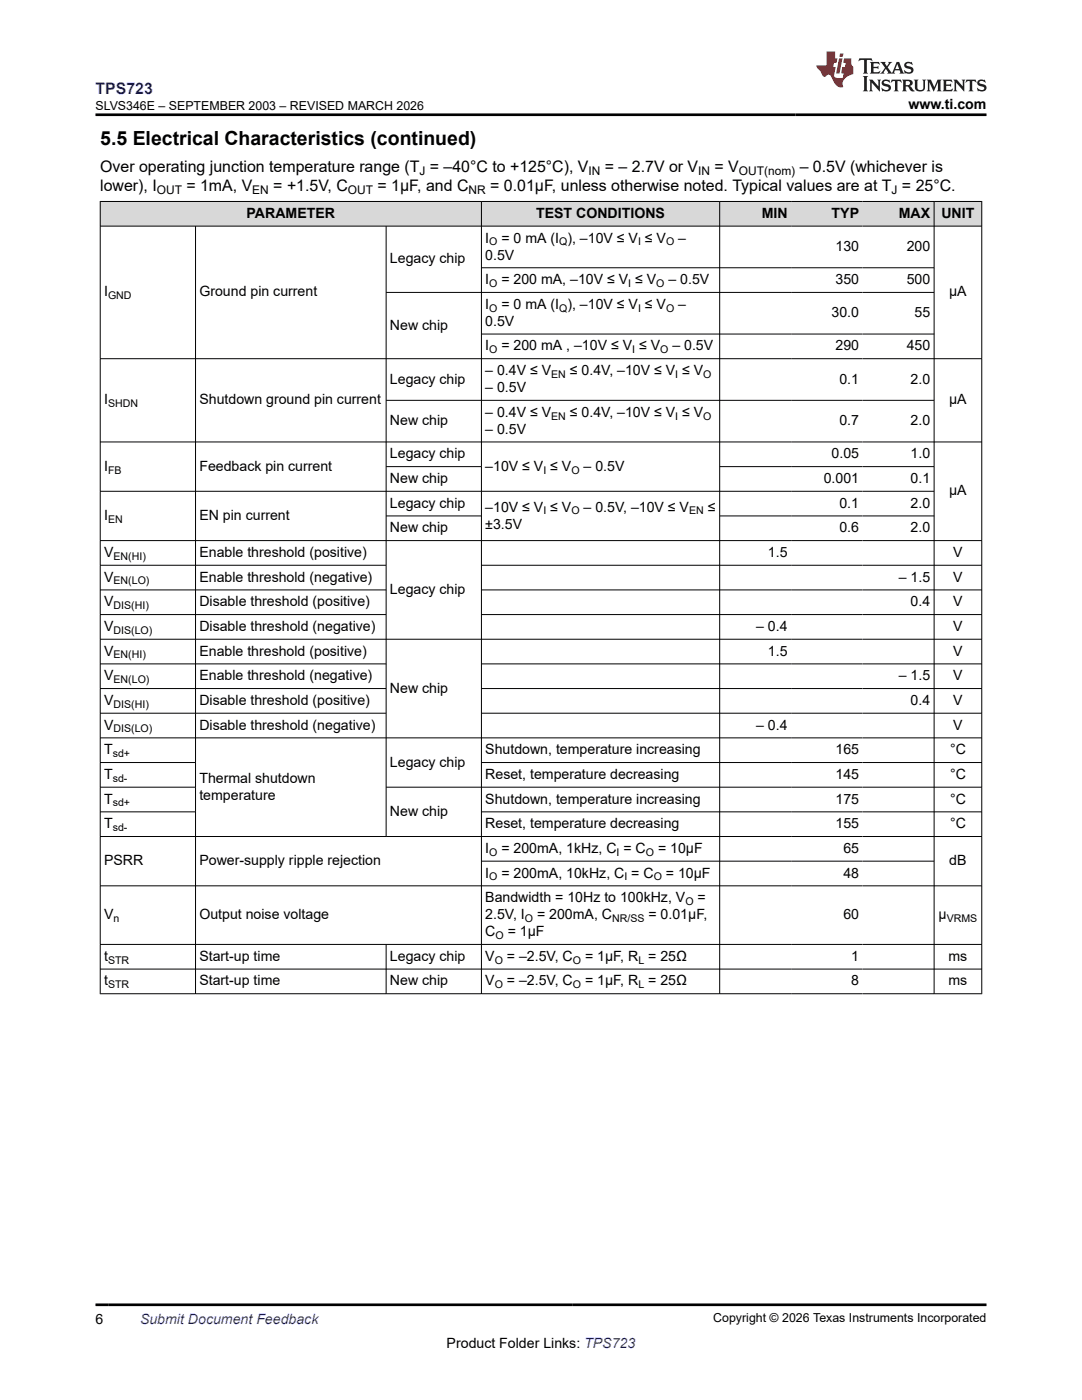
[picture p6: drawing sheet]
<svg xmlns="http://www.w3.org/2000/svg" width="216mm" height="279mm" viewBox="0 0 216 279" stroke-linecap="round" stroke-linejoin="round" font-family="sans-serif">
<defs><g id="words">
<text font-size="3.9" x="20" y="28.8">5.5 Electrical Characteristics (continued)</text>
<text font-size="3.2" fill="#00f" x="19.1" y="18.7">TPS723</text>
<g font-size="3.2">
<text x="20" y="34.3">Over operating junction temperature range (T = –40°C to +125°C), V</text>
<text x="120.7" y="34.3">= – 2.7V or V</text>
<text x="142.6" y="34.3">= V</text>
<text x="159.6" y="34.3">– 0.5V (whichever is</text>
<text x="20" y="38.1">lower), I</text>
<text x="37.2" y="38.1">= 1mA, V</text>
<text x="54.5" y="38.1">= +1.5V, C</text>
<text x="75.3" y="38.1">= 1μF, and C</text>
<text x="97.8" y="38.1">= 0.01μF, unless otherwise noted. Typical values are at T = 25°C.</text>
</g>
<g font-size="2.8">
<text x="181.3" y="21.8">www.ti.com</text>
<text x="49.2" y="43.5">PARAMETER</text>
<text x="107" y="43.5">TEST CONDITIONS</text>
<text x="152" y="43.5">MIN</text>
<text x="165.9" y="43.5">TYP</text>
<text x="179.4" y="43.5">MAX</text>
<text x="187.9" y="43.5">UNIT</text>
<text x="77.8" y="52.6">Legacy chip</text>
<text x="96.8" y="48.4">I</text>
<text x="96.8" y="51.8">0.5V</text>
<text x="100" y="48.4">= 0 mA (I ), –10V ≤ V ≤ V</text>
<text x="135.3" y="48.4">–</text>
<text x="166.7" y="50.1">130</text>
<text x="180.9" y="50.1">200</text>
<text x="20.8" y="59.2">I</text>
<text x="39.8" y="59.2">Ground pin current</text>
<text x="96.8" y="56.7">I</text>
<text x="100" y="56.7">= 200 mA, –10V ≤ V ≤ V</text>
<text x="133.4" y="56.7">– 0.5V</text>
<text x="166.7" y="56.7">350</text>
<text x="180.9" y="56.7">500</text>
<text x="189.4" y="59.2">µA</text>
<text x="77.8" y="65.8">New chip</text>
<text x="96.8" y="61.6">I</text>
<text x="96.8" y="65">0.5V</text>
<text x="100" y="61.6">= 0 mA (I ), –10V ≤ V ≤ V</text>
<text x="135.3" y="61.6">–</text>
<text x="165.9" y="63.3">30.0</text>
<text x="182.5" y="63.3">55</text>
<text x="96.8" y="69.9">I</text>
<text x="100" y="69.9">= 200 mA , –10V ≤ V ≤ V</text>
<text x="134.2" y="69.9">– 0.5V</text>
<text x="166.7" y="69.9">290</text>
<text x="180.9" y="69.9">450</text>
<text x="77.8" y="76.6">Legacy chip</text>
<text x="96.8" y="74.9">– 0.4V ≤ V</text>
<text x="113.7" y="74.9">≤ 0.4V, –10V ≤ V ≤ V</text>
<text x="167.5" y="76.6">0.1</text>
<text x="181.7" y="76.6">2.0</text>
<text x="20.8" y="80.7">I</text>
<text x="39.8" y="80.7">Shutdown ground pin current</text>
<text x="96.8" y="83.2">– 0.4V ≤ V</text>
<text x="96.8" y="78.2">– 0.5V</text>
<text x="113.7" y="83.2">≤ 0.4V, –10V ≤ V ≤ V</text>
<text x="189.4" y="80.7">µA</text>
<text x="77.8" y="84.9">New chip</text>
<text x="96.8" y="86.6">– 0.5V</text>
<text x="167.5" y="84.9">0.7</text>
<text x="181.7" y="84.9">2.0</text>
<text x="20.8" y="93.9">I</text>
<text x="39.8" y="93.9">Feedback pin current</text>
<text x="77.8" y="91.5">Legacy chip</text>
<text x="96.8" y="93.9">–10V ≤ V ≤ V</text>
<text x="116.4" y="93.9">– 0.5V</text>
<text x="165.9" y="91.5">0.05</text>
<text x="181.7" y="91.5">1.0</text>
<text x="77.8" y="96.4">New chip</text>
<text x="77.8" y="101.3">Legacy chip</text>
<text x="164.4" y="96.4">0.001</text>
<text x="167.5" y="101.3">0.1</text>
<text x="181.7" y="96.4">0.1</text>
<text x="181.7" y="101.3">2.0</text>
<text x="189.4" y="98.9">µA</text>
<text x="20.8" y="103.8">I</text>
<text x="39.8" y="103.8">EN pin current</text>
<text x="77.8" y="106.2">New chip</text>
<text x="96.8" y="105.5">±3.5V</text>
<text x="96.8" y="102.1">–10V ≤ V ≤ V</text>
<text x="116.4" y="102.1">– 0.5V, –10V ≤ V</text>
<text x="141.2" y="102.1">≤</text>
<text x="167.5" y="106.2">0.6</text>
<text x="181.7" y="106.2">2.0</text>
<text x="20.8" y="111.2">V</text>
<text x="39.8" y="111.2">Enable threshold (positive)</text>
<text x="153.2" y="111.2">1.5</text>
<text x="190.2" y="111.2">V</text>
<text x="20.8" y="116.1">V</text>
<text x="39.8" y="116.1">Enable threshold (negative)</text>
<text x="77.8" y="118.5">Legacy chip</text>
<text x="179.3" y="116.1">– 1.5</text>
<text x="190.2" y="116.1">V</text>
<text x="20.8" y="121">V</text>
<text x="20.8" y="125.9">V</text>
<text x="39.8" y="121">Disable threshold (positive)</text>
<text x="39.8" y="125.9">Disable threshold (negative)</text>
<text x="150.9" y="125.9">– 0.4</text>
<text x="181.7" y="121">0.4</text>
<text x="190.2" y="121">V</text>
<text x="190.2" y="125.9">V</text>
<text x="20.8" y="130.8">V</text>
<text x="39.8" y="130.8">Enable threshold (positive)</text>
<text x="153.2" y="130.8">1.5</text>
<text x="190.2" y="130.8">V</text>
<text x="20.8" y="135.8">V</text>
<text x="39.8" y="135.8">Enable threshold (negative)</text>
<text x="179.3" y="135.8">– 1.5</text>
<text x="190.2" y="135.8">V</text>
<text x="20.8" y="140.7">V</text>
<text x="39.8" y="140.7">Disable threshold (positive)</text>
<text x="77.8" y="138.2">New chip</text>
<text x="181.7" y="140.7">0.4</text>
<text x="190.2" y="140.7">V</text>
<text x="20.8" y="145.6">V</text>
<text x="39.8" y="145.6">Disable threshold (negative)</text>
<text x="150.9" y="145.6">– 0.4</text>
<text x="190.2" y="145.6">V</text>
<text x="20.8" y="150.5">T</text>
<text x="20.8" y="155.5">T</text>
<text x="77.8" y="153">Legacy chip</text>
<text x="96.8" y="150.5">Shutdown, temperature increasing</text>
<text x="96.8" y="155.5">Reset, temperature decreasing</text>
<text x="166.7" y="150.5">165</text>
<text x="166.7" y="155.5">145</text>
<text x="189.6" y="150.5">°C</text>
<text x="189.6" y="155.5">°C</text>
<text x="20.8" y="160.4">T</text>
<text x="39.8" y="156.2">Thermal shutdown</text>
<text x="39.8" y="159.6">temperature</text>
<text x="96.8" y="160.4">Shutdown, temperature increasing</text>
<text x="166.7" y="160.4">175</text>
<text x="189.6" y="160.4">°C</text>
<text x="20.8" y="165.3">T</text>
<text x="77.8" y="162.8">New chip</text>
<text x="96.8" y="165.3">Reset, temperature decreasing</text>
<text x="166.7" y="165.3">155</text>
<text x="189.6" y="165.3">°C</text>
<text x="20.8" y="172.7">PSRR</text>
<text x="39.8" y="172.7">Power-supply ripple rejection</text>
<text x="96.8" y="170.2">I</text>
<text x="100" y="170.2">= 200mA, 1kHz, C = C</text>
<text x="131.3" y="170.2">= 10μF</text>
<text x="168.3" y="170.2">65</text>
<text x="189.4" y="172.7">dB</text>
<text x="96.8" y="175.1">I</text>
<text x="100" y="175.1">= 200mA, 10kHz, C = C</text>
<text x="132.9" y="175.1">= 10μF</text>
<text x="168.3" y="175.1">48</text>
<text x="20.8" y="183.4">V</text>
<text x="39.8" y="183.4">Output noise voltage</text>
<text x="96.8" y="180.1">Bandwidth = 10Hz to 100kHz, V</text>
<text x="96.8" y="183.4">2.5V, I</text>
<text x="107.2" y="183.4">= 200mA, C</text>
<text x="129.4" y="183.4">= 0.01µF,</text>
<text x="139.2" y="180.1">=</text>
<text x="168.3" y="183.4">60</text>
<text x="187.3" y="183.4">µ</text>
<text x="20.8" y="191.8">t</text>
<text x="39.8" y="191.8">Start-up time</text>
<text x="77.8" y="191.8">Legacy chip</text>
<text x="96.8" y="186.8">C</text>
<text x="96.8" y="191.8">V</text>
<text x="101.1" y="191.8">= –2.5V, C</text>
<text x="101.3" y="186.8">= 1µF</text>
<text x="116.7" y="191.8">= 1μF, R = 25Ω</text>
<text x="169.9" y="191.8">1</text>
<text x="189.3" y="191.8">ms</text>
<text x="20.8" y="196.7">t</text>
<text x="39.8" y="196.7">Start-up time</text>
<text x="77.8" y="196.7">New chip</text>
<text x="96.8" y="196.7">V</text>
<text x="101.1" y="196.7">= –2.5V, C</text>
<text x="116.7" y="196.7">= 1μF, R = 25Ω</text>
<text x="169.9" y="196.7">8</text>
<text x="189.3" y="196.7">ms</text>
<text x="19.1" y="264.2">6</text>
<text x="89.1" y="269">Product Folder Links: TPS723</text>
</g>
<text font-size="2.8" fill="#00f" x="27.9" y="264.2">Submit Document Feedback</text>
<g font-size="2.5">
<text x="19.1" y="21.9">SLVS346E – SEPTEMBER 2003 – REVISED MARCH 2026</text>
<text x="142.3" y="263.9">Copyright © 2026 Texas Instruments Incorporated</text>
</g>
<g font-size="2.4">
<text x="83.7" y="34.9">J</text>
<text x="117.4" y="34.9">IN</text>
<text x="139.3" y="34.9">IN</text>
<text x="147.4" y="34.9">OUT(nom)</text>
<text x="31.3" y="38.7">OUT</text>
<text x="50.3" y="38.7">EN</text>
<text x="69.4" y="38.7">OUT</text>
<text x="93.5" y="38.7">NR</text>
<text x="177.9" y="38.7">J</text>
</g>
<g font-size="2.1">
<text x="97.6" y="49">O</text>
<text x="111.6" y="49">Q</text>
<text x="127.3" y="49">I</text>
<text x="132.9" y="49">O</text>
<text x="21.6" y="59.7">GND</text>
<text x="97.6" y="57.3">O</text>
<text x="125.4" y="57.3">I</text>
<text x="131" y="57.3">O</text>
<text x="97.6" y="62.2">O</text>
<text x="111.6" y="62.2">Q</text>
<text x="127.3" y="62.2">I</text>
<text x="132.9" y="62.2">O</text>
<text x="97.6" y="70.5">O</text>
<text x="126.1" y="70.5">I</text>
<text x="131.7" y="70.5">O</text>
<text x="110" y="75.4">EN</text>
<text x="134.8" y="75.4">I</text>
<text x="140.3" y="75.4">O</text>
<text x="21.6" y="81.3">SHDN</text>
<text x="110" y="83.7">EN</text>
<text x="134.8" y="83.7">I</text>
<text x="140.3" y="83.7">O</text>
<text x="21.6" y="94.5">FB</text>
<text x="108.4" y="94.5">I</text>
<text x="114" y="94.5">O</text>
<text x="21.6" y="104.3">EN</text>
<text x="108.4" y="102.7">I</text>
<text x="114" y="102.7">O</text>
<text x="137.5" y="102.7">EN</text>
<text x="22.6" y="111.7">EN(HI)</text>
<text x="22.6" y="116.6">EN(LO)</text>
<text x="22.6" y="121.6">DIS(HI)</text>
<text x="22.6" y="126.5">DIS(LO)</text>
<text x="22.6" y="131.4">EN(HI)</text>
<text x="22.6" y="136.3">EN(LO)</text>
<text x="22.6" y="141.3">DIS(HI)</text>
<text x="22.6" y="146.2">DIS(LO)</text>
<text x="22.5" y="151.1">sd+</text>
<text x="22.5" y="156">sd-</text>
<text x="22.5" y="160.9">sd+</text>
<text x="22.5" y="165.9">sd-</text>
<text x="97.6" y="170.8">O</text>
<text x="123" y="170.8">I</text>
<text x="128.9" y="170.8">O</text>
<text x="97.6" y="175.7">O</text>
<text x="124.6" y="175.7">I</text>
<text x="130.4" y="175.7">O</text>
<text x="22.6" y="184">n</text>
<text x="104.7" y="184">O</text>
<text x="122.1" y="184">NR/SS</text>
<text x="136.8" y="180.6">O</text>
<text x="188.9" y="184">VRMS</text>
<text x="98.9" y="187.4">O</text>
<text x="21.6" y="192.3">STR</text>
<text x="21.6" y="197.2">STR</text>
<text x="98.7" y="192.3">O</text>
<text x="98.7" y="197.2">O</text>
<text x="114.3" y="192.3">O</text>
<text x="114.3" y="197.2">O</text>
<text x="127.4" y="192.3">L</text>
<text x="127.4" y="197.2">L</text>
</g>
</g></defs>
<g fill="#d8d8d8">
<path d="M20 40.2h175.9v4.9h-175.9z" fill-rule="evenodd"/>
<path d="M20.1 40.3h75.9v4.8h-75.9z" fill-rule="evenodd"/>
<path d="M96.1 40.3h47.4v4.8h-47.4z" fill-rule="evenodd"/>
<path d="M143.7 40.3h14.2v4.8h-14.2z" fill-rule="evenodd"/>
<path d="M157.9 40.3h14.2v4.8h-14.2z" fill-rule="evenodd"/>
<path d="M172.1 40.3h14.2v4.8h-14.2z" fill-rule="evenodd"/>
<path d="M186.5 40.3h9.3v4.8h-9.3z" fill-rule="evenodd"/>
</g>
<g fill="none" stroke="#000" stroke-width=".2">
<path d="M19.9 40.2h176.1M19.9 45.1h176.1M20 40.1v158.3M39 45.1v153.3M77 45.1v121.9M96.1 40.1v158.3M96.1 53.4h90.4M143.6 40.1v158.3M186.4 40.1v158.3M186.5 58.4h-109.5M195.9 40.1v158.3M19.9 71.6h176.1"/>
<path d="M77 79.9h109.5M96.1 66.7h90.4M19.9 88.2h176.1M77 93.1h19.1M143.6 93.1h42.9M186.5 98h-166.6M19.9 107.9h176.1M19.9 112.8h57.2M19.9 117.7h57.2M77 103h19.1M96.1 112.8h99.9M96.1 117.7h99.9"/>
<path d="M143.6 103h42.9M19.9 127.6h176.1M19.9 122.7h57.2M19.9 132.5h57.2M19.9 137.4h57.2M96.1 122.7h99.9M96.1 132.5h99.9M96.1 137.4h99.9M19.9 147.3h176.1M19.9 142.3h57.2M19.9 152.2h19.2M19.9 157.1h19.2"/>
<path d="M77 157.1h119M96.1 142.3h99.9M96.1 152.2h99.9M19.9 166.9h176.1M19.9 162h19.2M19.9 176.8h176.1M96.1 162h99.9M96.1 171.9h90.4M19.9 188.5h176.1M19.9 193.4h176.1M19.9 198.3h176.1M77 188.5v9.9"/>
</g>
<path d="M171.5 11.6l-.2 .6 .5-.2h.6v.1v2.2l-.2 .4h1l-.2-.4v-2.2v-.1h.5l.6 .2-.2-.6zM173.6 12.4l.2 .3v1.6l-.2 .4h1.9l.1-.6a1.08 1.08 0 0 1-1.3 .2v-.7h.6l.4 .2v-.7l-.4 .2h-.6v-.5l.2-.2a1 1 0 0 1 1 .3l-.1-.5zM175.7 12.4l.9 1.1-1 1.2h.9l-.2-.2 .5-.8 .4 .8-.2 .2h1.6l-.2-.2 .2-.5h.9l.1 .5-.1 .2h.9l-.2-.4-.8-1.9h-.5l-.9 2.1-.9-1.1 .9-1h-.8l.2 .2-.4 .6-.4-.6 .2-.2zM179 12.8l.4 1h-.7zM180.7 12.5a.65 .65 0 0 0-.2 .7 .65 .65 0 0 0 .6 .5l.6 .1 .1 .3a.79 .79 0 0 1-.7 .4 .79 .79 0 0 1-.7-.5l.1 .7 .2-.1a.93 .93 0 0 0 1.1 0 .93 .93 0 0 0 .4-.9 1.46 1.46 0 0 0-1.2-.6l-.1-.3a1.09 1.09 0 0 1 1.2 .2l-.2-.6-.1 .1-.5-.2zM172.2 15.2l.2 .4v2.2l-.2 .4h1l-.2-.4v-2.2l.2-.4zM173.4 15.9l.2 .4v1.5l-.2 .4h.8l-.3-.4 .1-1.3 1.6 1.8v-2l.2-.4h-.7l.1 .2 .1 1.1-1.2-1.3zM176.2 16a.65 .65 0 0 0-.2 .8 .65 .65 0 0 0 .6 .4l.6 .2 .1 .2a.79 .79 0 0 1-.7 .4 .79 .79 0 0 1-.7-.5l.1 .7 .2-.1a.93 .93 0 0 0 1.1 .1 .93 .93 0 0 0 .4-1 1.46 1.46 0 0 0-1.2-.5l-.1-.4a1.09 1.09 0 0 1 1.2 .2l-.1-.6-.2 .1-.5-.1zM177.9 15.9l-.1 .6a.63 .63 0 0 1 .8-.3v1.6l-.3 .4h1l-.2-.4v-1.6a.66 .66 0 0 1 .8 .3l-.1-.6zM180 15.9l.2 .4v1.5l-.2 .4h1l-.2-.2-.1-.7h.5l.1 .2a.79 .79 0 0 0 1.2 .6l-1-.9a.61 .61 0 0 0 .6-.6 .61 .61 0 0 0-.5-.7zM180.8 16.2h.1a.47 .47 0 0 1 .5 .1 .47 .47 0 0 1 .1 .5l-.1 .1-.7 .1zM182.3 15.9l.2 .2a2.27 2.27 0 0 0 .4 2 1.04 1.04 0 0 0 1.7-.7v-1.3l.2-.2h-.8l.2 .4v1.1a.6 .6 0 0 1-.6 .6 .6 .6 0 0 1-.6-.6v-1.1l.3-.4zM184.9 15.9l.2 .4v1.5l-.2 .4h.8l-.3-.4v-1.4l.9 1.9 .9-1.9v1.4l-.3 .4h1l-.2-.4v-1.5l.2-.4h-.8l-.7 1.5-.6-1.5zM188.1 15.9l.2 .4v1.5l-.2 .4h1.9l.1-.6a1.09 1.09 0 0 1-1.3 .2v-.7h.6l.4 .2v-.6l-.4 .2h-.6v-.6l.2-.1a1.01 1.01 0 0 1 1 .3l-.1-.6zM190.2 15.9l.3 .4v1.5l-.3 .4h.8l-.2-.4v-1.3l1.6 1.8v-2l.2-.4h-.7l.2 .2v1.1l-1.2-1.3zM192.8 15.9l-.1 .6a.63 .63 0 0 1 .8-.3v1.6l-.3 .4h1l-.2-.4v-1.6a.66 .66 0 0 1 .8 .3l-.1-.6zM195.2 16a.65 .65 0 0 0-.2 .8 .65 .65 0 0 0 .6 .4l.6 .2 .2 .2a.79 .79 0 0 1-.7 .4 .79 .79 0 0 1-.7-.5l.1 .7 .2-.1a.93 .93 0 0 0 1 .1 .93 .93 0 0 0 .5-1 1.46 1.46 0 0 0-1.3-.5v-.4a1.09 1.09 0 0 1 1.2 .2l-.2-.6-.2 .1-.5-.1z" fill="#231f20"/>
<path d="M164.9 10.3v2.7h-2l.1 .4 .8 1a.95 .95 0 0 0 1 .9 .59 .59 0 0 1 .5-.4 .59 .59 0 0 1 .5 .3l.4 .8a1.59 1.59 0 0 0 2.1 1.4 1.61 1.61 0 0 1 1-2.3l1-.3-.1-1.5a1.59 1.59 0 0 1-.3-1.7h-1.5l-.2 .9h.6l-.2 .9h-.5l-.2 .9v.3l.4 .1-.1 .9h-.7a.73 .73 0 0 1-1-.7l.3-1.5h-.5l.1-.9h.5l.2-.9h-.5v-1.3zM167.4 11.6l-.6 3.1h.7l.6-3.1zM167.6 10.7l-.1 .6h.7l.1-.6z" fill="#ed1c24"/>
<path d="M19.1 22.9h177.8M19.1 260.4h177.8" fill="none" stroke="#000" stroke-width=".53"/>
<use href="#words"/>
</svg>
